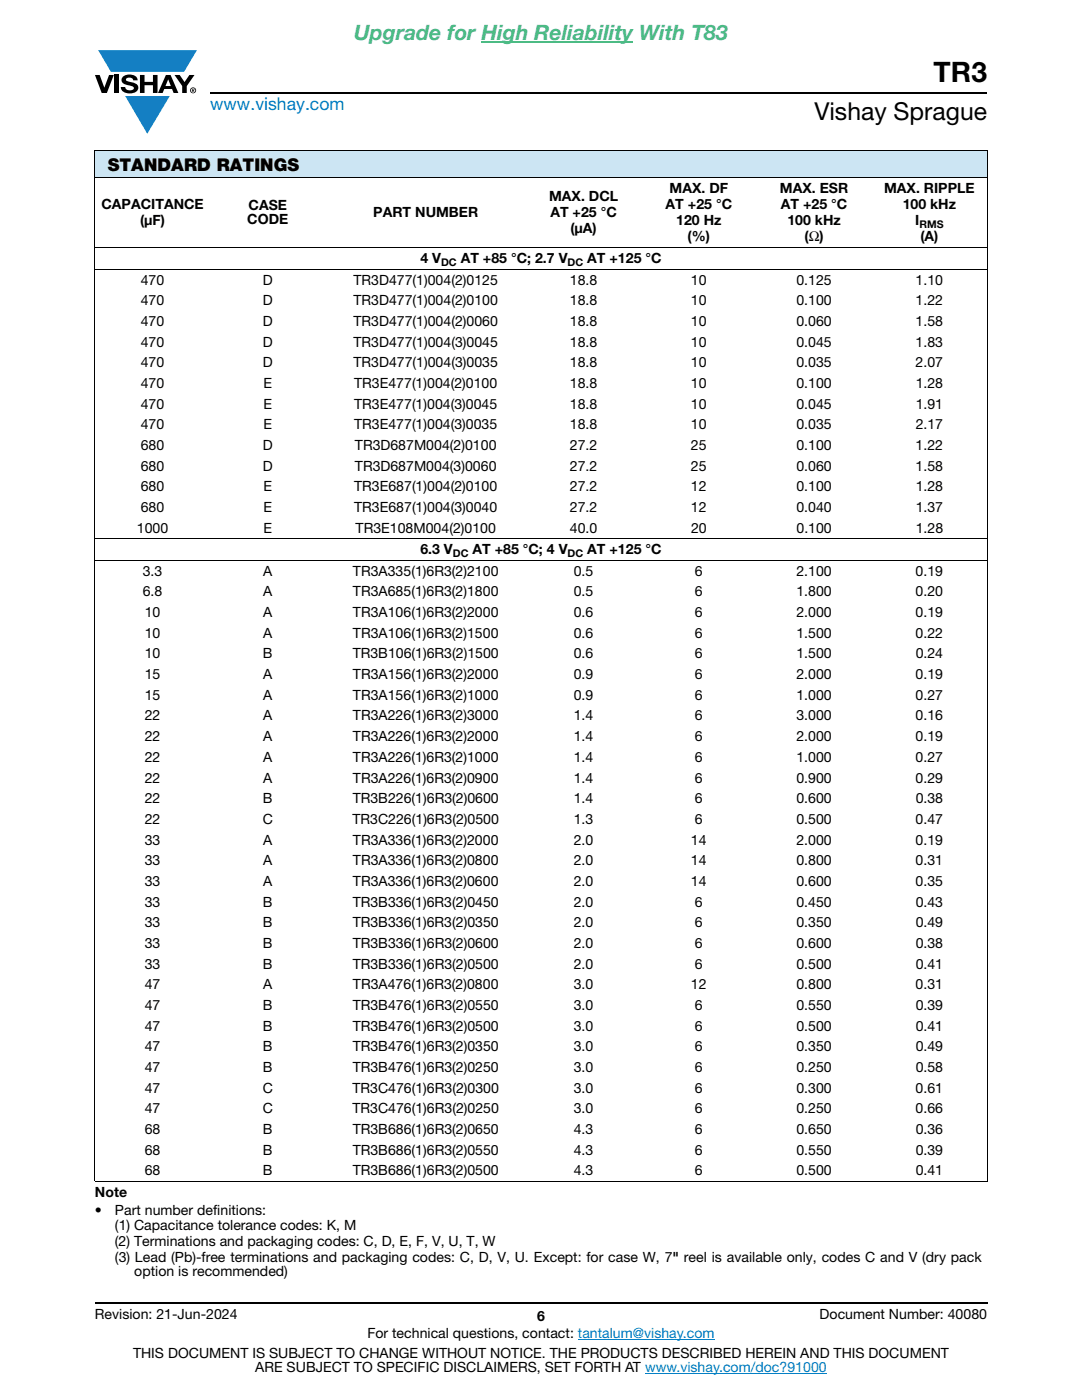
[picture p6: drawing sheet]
<svg xmlns="http://www.w3.org/2000/svg" width="216mm" height="279mm" viewBox="0 0 216 279" stroke-linecap="round" stroke-linejoin="round" font-family="sans-serif">
<defs><g id="words">
<text font-size="5.6" x="186.3" y="16.4">TR3</text>
<text font-size="4.9" x="162.5" y="24">Vishay Sprague</text>
<text font-size="4.2" fill="#4cbb84" x="70.7" y="8">Upgrade for High Reliability With T83</text>
<text font-size="3.5" fill="#007ec4" x="42" y="21.9">www.vishay.com</text>
<text font-size="3.5" x="21.5" y="34.1">STANDARD RATINGS</text>
<g font-size="2.8">
<text x="20.2" y="41.8">CAPACITANCE</text>
<text x="49.6" y="42">CASE</text>
<text x="109.6" y="40.2">MAX. DCL</text>
<text x="132.8" y="41.8">AT +25 °C</text>
<text x="133.6" y="38.6">MAX. DF</text>
<text x="155.6" y="38.6">MAX. ESR</text>
<text x="155.8" y="41.8">AT +25 °C</text>
<text x="176.4" y="38.6">MAX. RIPPLE</text>
<text x="180.1" y="41.8">100 kHz</text>
<text x="27.9" y="45">(μF)</text>
<text x="49.3" y="44.8">CODE</text>
<text x="74.5" y="43.4">PART NUMBER</text>
<text x="109.8" y="43.4">AT +25 °C</text>
<text x="113.8" y="46.5">(μA)</text>
<text x="134.9" y="45">120 Hz</text>
<text x="157.1" y="45">100 kHz</text>
<text x="182.6" y="45">I</text>
<text x="83.9" y="52.6">4 V</text>
<text x="91.9" y="52.6">AT +85 °C; 2.7 V</text>
<text x="117.2" y="52.6">AT +125 °C</text>
<text x="137.2" y="48.1">(%)</text>
<text x="160.5" y="48.1">(Ω)</text>
<text x="183.6" y="48.1">(A)</text>
<text x="28.1" y="56.8">470</text>
<text x="52.5" y="56.8">D</text>
<text x="70.5" y="56.8">TR3D477(1)004(2)0125</text>
<text x="113.7" y="56.8">18.8</text>
<text x="137.9" y="56.8">10</text>
<text x="158.9" y="56.8">0.125</text>
<text x="182.7" y="56.8">1.10</text>
<text x="28.1" y="60.9">470</text>
<text x="28.1" y="65.1">470</text>
<text x="52.5" y="60.9">D</text>
<text x="52.5" y="65.1">D</text>
<text x="70.5" y="60.9">TR3D477(1)004(2)0100</text>
<text x="70.5" y="65.1">TR3D477(1)004(2)0060</text>
<text x="113.7" y="60.9">18.8</text>
<text x="113.7" y="65.1">18.8</text>
<text x="137.9" y="60.9">10</text>
<text x="137.9" y="65.1">10</text>
<text x="158.9" y="60.9">0.100</text>
<text x="158.9" y="65.1">0.060</text>
<text x="182.7" y="60.9">1.22</text>
<text x="182.7" y="65.1">1.58</text>
<text x="28.1" y="69.2">470</text>
<text x="52.5" y="69.2">D</text>
<text x="70.5" y="69.2">TR3D477(1)004(3)0045</text>
<text x="113.7" y="69.2">18.8</text>
<text x="137.9" y="69.2">10</text>
<text x="158.9" y="69.2">0.045</text>
<text x="182.7" y="69.2">1.83</text>
<text x="28.1" y="73.3">470</text>
<text x="28.1" y="77.4">470</text>
<text x="52.5" y="73.3">D</text>
<text x="52.6" y="77.4">E</text>
<text x="70.5" y="73.3">TR3D477(1)004(3)0035</text>
<text x="70.7" y="77.4">TR3E477(1)004(2)0100</text>
<text x="113.7" y="73.3">18.8</text>
<text x="113.7" y="77.4">18.8</text>
<text x="137.9" y="73.3">10</text>
<text x="137.9" y="77.4">10</text>
<text x="158.9" y="73.3">0.035</text>
<text x="158.9" y="77.4">0.100</text>
<text x="182.7" y="73.3">2.07</text>
<text x="182.7" y="77.4">1.28</text>
<text x="28.1" y="81.6">470</text>
<text x="52.6" y="81.6">E</text>
<text x="70.7" y="81.6">TR3E477(1)004(3)0045</text>
<text x="113.7" y="81.6">18.8</text>
<text x="137.9" y="81.6">10</text>
<text x="158.9" y="81.6">0.045</text>
<text x="182.7" y="81.6">1.91</text>
<text x="28.1" y="85.7">470</text>
<text x="28.1" y="89.8">680</text>
<text x="52.5" y="89.8">D</text>
<text x="52.6" y="85.7">E</text>
<text x="70.7" y="85.7">TR3E477(1)004(3)0035</text>
<text x="70.8" y="89.8">TR3D687M004(2)0100</text>
<text x="113.7" y="89.8">27.2</text>
<text x="113.7" y="85.7">18.8</text>
<text x="137.9" y="89.8">25</text>
<text x="137.9" y="85.7">10</text>
<text x="158.9" y="89.8">0.100</text>
<text x="158.9" y="85.7">0.035</text>
<text x="182.7" y="89.8">1.22</text>
<text x="182.7" y="85.7">2.17</text>
<text x="28.1" y="94">680</text>
<text x="52.5" y="94">D</text>
<text x="70.8" y="94">TR3D687M004(3)0060</text>
<text x="113.7" y="94">27.2</text>
<text x="137.9" y="94">25</text>
<text x="158.9" y="94">0.060</text>
<text x="182.7" y="94">1.58</text>
<text x="28.1" y="98.1">680</text>
<text x="52.6" y="98.1">E</text>
<text x="70.7" y="98.1">TR3E687(1)004(2)0100</text>
<text x="113.7" y="98.1">27.2</text>
<text x="137.9" y="98.1">12</text>
<text x="158.9" y="98.1">0.100</text>
<text x="182.7" y="98.1">1.28</text>
<text x="27.3" y="106.3">1000</text>
<text x="28.1" y="102.2">680</text>
<text x="52.6" y="102.2">E</text>
<text x="52.6" y="106.3">E</text>
<text x="70.7" y="102.2">TR3E687(1)004(3)0040</text>
<text x="71" y="106.3">TR3E108M004(2)0100</text>
<text x="113.7" y="102.2">27.2</text>
<text x="113.7" y="106.3">40.0</text>
<text x="137.9" y="102.2">12</text>
<text x="137.9" y="106.3">20</text>
<text x="158.9" y="102.2">0.040</text>
<text x="158.9" y="106.3">0.100</text>
<text x="182.7" y="102.2">1.37</text>
<text x="182.7" y="106.3">1.28</text>
<text x="83.9" y="110.6">6.3 V</text>
<text x="94.3" y="110.6">AT +85 °C; 4 V</text>
<text x="117.2" y="110.6">AT +125 °C</text>
<text x="28.5" y="114.9">3.3</text>
<text x="28.5" y="119">6.8</text>
<text x="52.5" y="114.9">A</text>
<text x="52.5" y="119">A</text>
<text x="70.4" y="114.9">TR3A335(1)6R3(2)2100</text>
<text x="70.4" y="119">TR3A685(1)6R3(2)1800</text>
<text x="114.5" y="114.9">0.5</text>
<text x="114.5" y="119">0.5</text>
<text x="138.7" y="114.9">6</text>
<text x="138.7" y="119">6</text>
<text x="158.9" y="114.9">2.100</text>
<text x="158.9" y="119">1.800</text>
<text x="182.7" y="114.9">0.19</text>
<text x="182.7" y="119">0.20</text>
<text x="28.9" y="123.1">10</text>
<text x="52.5" y="123.1">A</text>
<text x="70.4" y="123.1">TR3A106(1)6R3(2)2000</text>
<text x="114.5" y="123.1">0.6</text>
<text x="138.7" y="123.1">6</text>
<text x="158.9" y="123.1">2.000</text>
<text x="182.7" y="123.1">0.19</text>
<text x="28.9" y="127.3">10</text>
<text x="28.9" y="131.4">10</text>
<text x="52.5" y="131.4">B</text>
<text x="52.5" y="127.3">A</text>
<text x="70.4" y="131.4">TR3B106(1)6R3(2)1500</text>
<text x="70.4" y="127.3">TR3A106(1)6R3(2)1500</text>
<text x="114.5" y="127.3">0.6</text>
<text x="114.5" y="131.4">0.6</text>
<text x="138.7" y="127.3">6</text>
<text x="138.7" y="131.4">6</text>
<text x="158.9" y="127.3">1.500</text>
<text x="158.9" y="131.4">1.500</text>
<text x="182.7" y="127.3">0.22</text>
<text x="182.7" y="131.4">0.24</text>
<text x="28.9" y="135.5">15</text>
<text x="52.5" y="135.5">A</text>
<text x="70.4" y="135.5">TR3A156(1)6R3(2)2000</text>
<text x="114.5" y="135.5">0.9</text>
<text x="138.7" y="135.5">6</text>
<text x="158.9" y="135.5">2.000</text>
<text x="182.7" y="135.5">0.19</text>
<text x="28.9" y="139.7">15</text>
<text x="28.9" y="143.8">22</text>
<text x="52.5" y="139.7">A</text>
<text x="52.5" y="143.8">A</text>
<text x="70.4" y="139.7">TR3A156(1)6R3(2)1000</text>
<text x="70.4" y="143.8">TR3A226(1)6R3(2)3000</text>
<text x="114.5" y="139.7">0.9</text>
<text x="114.5" y="143.8">1.4</text>
<text x="138.7" y="139.7">6</text>
<text x="138.7" y="143.8">6</text>
<text x="158.9" y="139.7">1.000</text>
<text x="158.9" y="143.8">3.000</text>
<text x="182.7" y="139.7">0.27</text>
<text x="182.7" y="143.8">0.16</text>
<text x="28.9" y="147.9">22</text>
<text x="52.5" y="147.9">A</text>
<text x="70.4" y="147.9">TR3A226(1)6R3(2)2000</text>
<text x="114.5" y="147.9">1.4</text>
<text x="138.7" y="147.9">6</text>
<text x="158.9" y="147.9">2.000</text>
<text x="182.7" y="147.9">0.19</text>
<text x="28.9" y="152">22</text>
<text x="52.5" y="152">A</text>
<text x="70.4" y="152">TR3A226(1)6R3(2)1000</text>
<text x="114.5" y="152">1.4</text>
<text x="138.7" y="152">6</text>
<text x="158.9" y="152">1.000</text>
<text x="182.7" y="152">0.27</text>
<text x="28.9" y="156.2">22</text>
<text x="28.9" y="160.3">22</text>
<text x="52.5" y="160.3">B</text>
<text x="52.5" y="156.2">A</text>
<text x="70.4" y="160.3">TR3B226(1)6R3(2)0600</text>
<text x="70.4" y="156.2">TR3A226(1)6R3(2)0900</text>
<text x="114.5" y="156.2">1.4</text>
<text x="114.5" y="160.3">1.4</text>
<text x="138.7" y="156.2">6</text>
<text x="138.7" y="160.3">6</text>
<text x="158.9" y="156.2">0.900</text>
<text x="158.9" y="160.3">0.600</text>
<text x="182.7" y="156.2">0.29</text>
<text x="182.7" y="160.3">0.38</text>
<text x="28.9" y="164.4">22</text>
<text x="52.4" y="164.4">C</text>
<text x="70.3" y="164.4">TR3C226(1)6R3(2)0500</text>
<text x="114.5" y="164.4">1.3</text>
<text x="138.7" y="164.4">6</text>
<text x="158.9" y="164.4">0.500</text>
<text x="182.7" y="164.4">0.47</text>
<text x="28.9" y="168.6">33</text>
<text x="28.9" y="172.7">33</text>
<text x="52.5" y="168.6">A</text>
<text x="52.5" y="172.7">A</text>
<text x="70.4" y="168.6">TR3A336(1)6R3(2)2000</text>
<text x="70.4" y="172.7">TR3A336(1)6R3(2)0800</text>
<text x="114.5" y="172.7">2.0</text>
<text x="114.5" y="168.6">2.0</text>
<text x="137.9" y="172.7">14</text>
<text x="137.9" y="168.6">14</text>
<text x="158.9" y="172.7">0.800</text>
<text x="158.9" y="168.6">2.000</text>
<text x="182.7" y="168.6">0.19</text>
<text x="182.7" y="172.7">0.31</text>
<text x="28.9" y="176.8">33</text>
<text x="52.5" y="176.8">A</text>
<text x="70.4" y="176.8">TR3A336(1)6R3(2)0600</text>
<text x="114.5" y="176.8">2.0</text>
<text x="137.9" y="176.8">14</text>
<text x="158.9" y="176.8">0.600</text>
<text x="182.7" y="176.8">0.35</text>
<text x="28.9" y="180.9">33</text>
<text x="28.9" y="185.1">33</text>
<text x="52.5" y="180.9">B</text>
<text x="52.5" y="185.1">B</text>
<text x="70.4" y="180.9">TR3B336(1)6R3(2)0450</text>
<text x="70.4" y="185.1">TR3B336(1)6R3(2)0350</text>
<text x="114.5" y="180.9">2.0</text>
<text x="114.5" y="185.1">2.0</text>
<text x="138.7" y="180.9">6</text>
<text x="138.7" y="185.1">6</text>
<text x="158.9" y="180.9">0.450</text>
<text x="158.9" y="185.1">0.350</text>
<text x="182.7" y="180.9">0.43</text>
<text x="182.7" y="185.1">0.49</text>
<text x="28.9" y="189.2">33</text>
<text x="52.5" y="189.2">B</text>
<text x="70.4" y="189.2">TR3B336(1)6R3(2)0600</text>
<text x="114.5" y="189.2">2.0</text>
<text x="138.7" y="189.2">6</text>
<text x="158.9" y="189.2">0.600</text>
<text x="182.7" y="189.2">0.38</text>
<text x="28.9" y="193.3">33</text>
<text x="28.9" y="197.4">47</text>
<text x="52.5" y="193.3">B</text>
<text x="52.5" y="197.4">A</text>
<text x="70.4" y="193.3">TR3B336(1)6R3(2)0500</text>
<text x="70.4" y="197.4">TR3A476(1)6R3(2)0800</text>
<text x="114.5" y="197.4">3.0</text>
<text x="114.5" y="193.3">2.0</text>
<text x="137.9" y="197.4">12</text>
<text x="138.7" y="193.3">6</text>
<text x="158.9" y="197.4">0.800</text>
<text x="158.9" y="193.3">0.500</text>
<text x="182.7" y="197.4">0.31</text>
<text x="182.7" y="193.3">0.41</text>
<text x="28.9" y="201.6">47</text>
<text x="52.5" y="201.6">B</text>
<text x="70.4" y="201.6">TR3B476(1)6R3(2)0550</text>
<text x="114.5" y="201.6">3.0</text>
<text x="138.7" y="201.6">6</text>
<text x="158.9" y="201.6">0.550</text>
<text x="182.7" y="201.6">0.39</text>
<text x="28.9" y="205.7">47</text>
<text x="28.9" y="209.8">47</text>
<text x="52.5" y="205.7">B</text>
<text x="52.5" y="209.8">B</text>
<text x="70.4" y="205.7">TR3B476(1)6R3(2)0500</text>
<text x="70.4" y="209.8">TR3B476(1)6R3(2)0350</text>
<text x="114.5" y="205.7">3.0</text>
<text x="114.5" y="209.8">3.0</text>
<text x="138.7" y="205.7">6</text>
<text x="138.7" y="209.8">6</text>
<text x="158.9" y="205.7">0.500</text>
<text x="158.9" y="209.8">0.350</text>
<text x="182.7" y="205.7">0.41</text>
<text x="182.7" y="209.8">0.49</text>
<text x="28.9" y="214">47</text>
<text x="52.5" y="214">B</text>
<text x="70.4" y="214">TR3B476(1)6R3(2)0250</text>
<text x="114.5" y="214">3.0</text>
<text x="138.7" y="214">6</text>
<text x="158.9" y="214">0.250</text>
<text x="182.7" y="214">0.58</text>
<text x="28.9" y="218.1">47</text>
<text x="52.4" y="218.1">C</text>
<text x="70.3" y="218.1">TR3C476(1)6R3(2)0300</text>
<text x="114.5" y="218.1">3.0</text>
<text x="138.7" y="218.1">6</text>
<text x="158.9" y="218.1">0.300</text>
<text x="182.7" y="218.1">0.61</text>
<text x="28.9" y="222.2">47</text>
<text x="28.9" y="226.3">68</text>
<text x="52.4" y="222.2">C</text>
<text x="52.5" y="226.3">B</text>
<text x="70.3" y="222.2">TR3C476(1)6R3(2)0250</text>
<text x="70.4" y="226.3">TR3B686(1)6R3(2)0650</text>
<text x="114.5" y="222.2">3.0</text>
<text x="114.5" y="226.3">4.3</text>
<text x="138.7" y="222.2">6</text>
<text x="138.7" y="226.3">6</text>
<text x="158.9" y="222.2">0.250</text>
<text x="158.9" y="226.3">0.650</text>
<text x="182.7" y="222.2">0.66</text>
<text x="182.7" y="226.3">0.36</text>
<text x="28.9" y="230.5">68</text>
<text x="52.5" y="230.5">B</text>
<text x="70.4" y="230.5">TR3B686(1)6R3(2)0550</text>
<text x="114.5" y="230.5">4.3</text>
<text x="138.7" y="230.5">6</text>
<text x="158.9" y="230.5">0.550</text>
<text x="182.7" y="230.5">0.39</text>
<text x="18.9" y="238.9">Note</text>
<text x="28.9" y="234.6">68</text>
<text x="52.5" y="234.6">B</text>
<text x="70.4" y="234.6">TR3B686(1)6R3(2)0500</text>
<text x="114.5" y="234.6">4.3</text>
<text x="138.7" y="234.6">6</text>
<text x="158.9" y="234.6">0.500</text>
<text x="182.7" y="234.6">0.41</text>
<text x="18.9" y="242.4">•</text>
<text x="22.9" y="242.4">Part number definitions:</text>
<text x="22.9" y="245.6">(1) Capacitance tolerance codes: K, M</text>
<text x="22.9" y="248.7">(2) Terminations and packaging codes: C, D, E, F, V, U, T, W</text>
<text x="22.9" y="251.9">(3) Lead (Pb)-free terminations and packaging codes: C, D, V, U. Except: for case W, 7&quot; reel is available only, codes C and V (dry pack</text>
<text x="26.8" y="254.7">option is recommended)</text>
<text x="18.9" y="263.3">Revision: 21-Jun-2024</text>
<text x="107.2" y="263.6">6</text>
<text x="163.6" y="263.3">Document Number: 40080</text>
<text x="73.3" y="267.1">For technical questions, contact: tantalum@vishay.com</text>
<text x="26.5" y="271">THIS DOCUMENT IS SUBJECT TO CHANGE WITHOUT NOTICE. THE PRODUCTS DESCRIBED HEREIN AND THIS DOCUMENT</text>
<text x="50.9" y="273.8">ARE SUBJECT TO SPECIFIC DISCLAIMERS, SET FORTH AT www.vishay.com/doc?91000</text>
</g>
<g font-size="2.1">
<text x="183.5" y="45.5">RMS</text>
<text x="88" y="53.1">DC</text>
<text x="113.3" y="53.1">DC</text>
<text x="90.4" y="111.1">DC</text>
<text x="113.3" y="111.1">DC</text>
</g>
</g></defs>
<g fill="#147fc3">
<path d="M19.6 10h19.7l-2.6 4.3h-1.1h-13.5z"/>
<path d="M25 19.2h8.9l-4.5 7.5z"/>
</g>
<g fill="#000">
<path d="M18.9 15h1l.9 2.5 1-2.5h.9l-1.4 3.6h-1zM22.9 15h.9v3.6h-.9zM24.6 15.3a2.1 2.1 0 0 1 2.8 .3l.1 .4h-.9a.79 .79 0 0 0-.7-.5 .79 .79 0 0 0-.8 .4l.3 .3 1 .2a1.08 1.08 0 0 1 1.2 1 1.08 1.08 0 0 1-1.1 1.2 1.73 1.73 0 0 1-2.4-1.2h.9a.96 .96 0 0 0 .8 .6 .96 .96 0 0 0 .9-.4 1.31 1.31 0 0 0-1.2-.6 1.03 1.03 0 0 1-1.1-.6 1.03 1.03 0 0 1 .2-1.1zM27.9 15h.9v1.3h1.7v-1.3h.9v3.6h-.9v-1.6h-1.7v1.6h-.9zM34.8 15h1.1l.9 1.4 1-1.4h1l-1.5 2.2v1.4h-.9v-1.4z"/>
<path d="M33.6 15.9l.5 1.3h-1.1zM33.1 15l-1.6 3.6h1l.3-.8h1.5l.3 .8h1l-1.6-3.6z"/>
<path d="M38.4 17.8h.2v.2h-.2zM38.3 17.7v.7h.1v-.3l.4 .3-.2-.3 .2-.2-.1-.2z"/>
<path d="M38.1 18a.46 .46 0 0 1 .9 0 .46 .46 0 0 1-.9 0zM37.9 18a.6 .6 0 0 0 1.2 0 .6 .6 0 0 0-1.2 0z"/>
</g>
<path d="M42 18.6h155M18.9 260h178.1" fill="none" stroke="#000" stroke-width=".36"/>
<path d="M96.1 8.3h30.3" fill="none" stroke="#4cbb84" stroke-width=".21"/>
<path d="M115.3 267.3h27.3M128.7 274h36.3" fill="none" stroke="#007ec4" stroke-width=".2"/>
<path d="M18.9 30h178.1v5.5h-178.1z" fill="#cce5f3"/>
<path d="M18.9 30h178.1M18.9 35.5h178.1M18.9 30.1v205.5M197 30.1v205.5M18.9 49.4h178.1M18.9 53.8h178.1M18.9 107.5h178.1M18.9 111.9h178.1M18.9 235.7h178.1" fill="none" stroke="#000" stroke-width=".2"/>
<use href="#words"/>
</svg>
